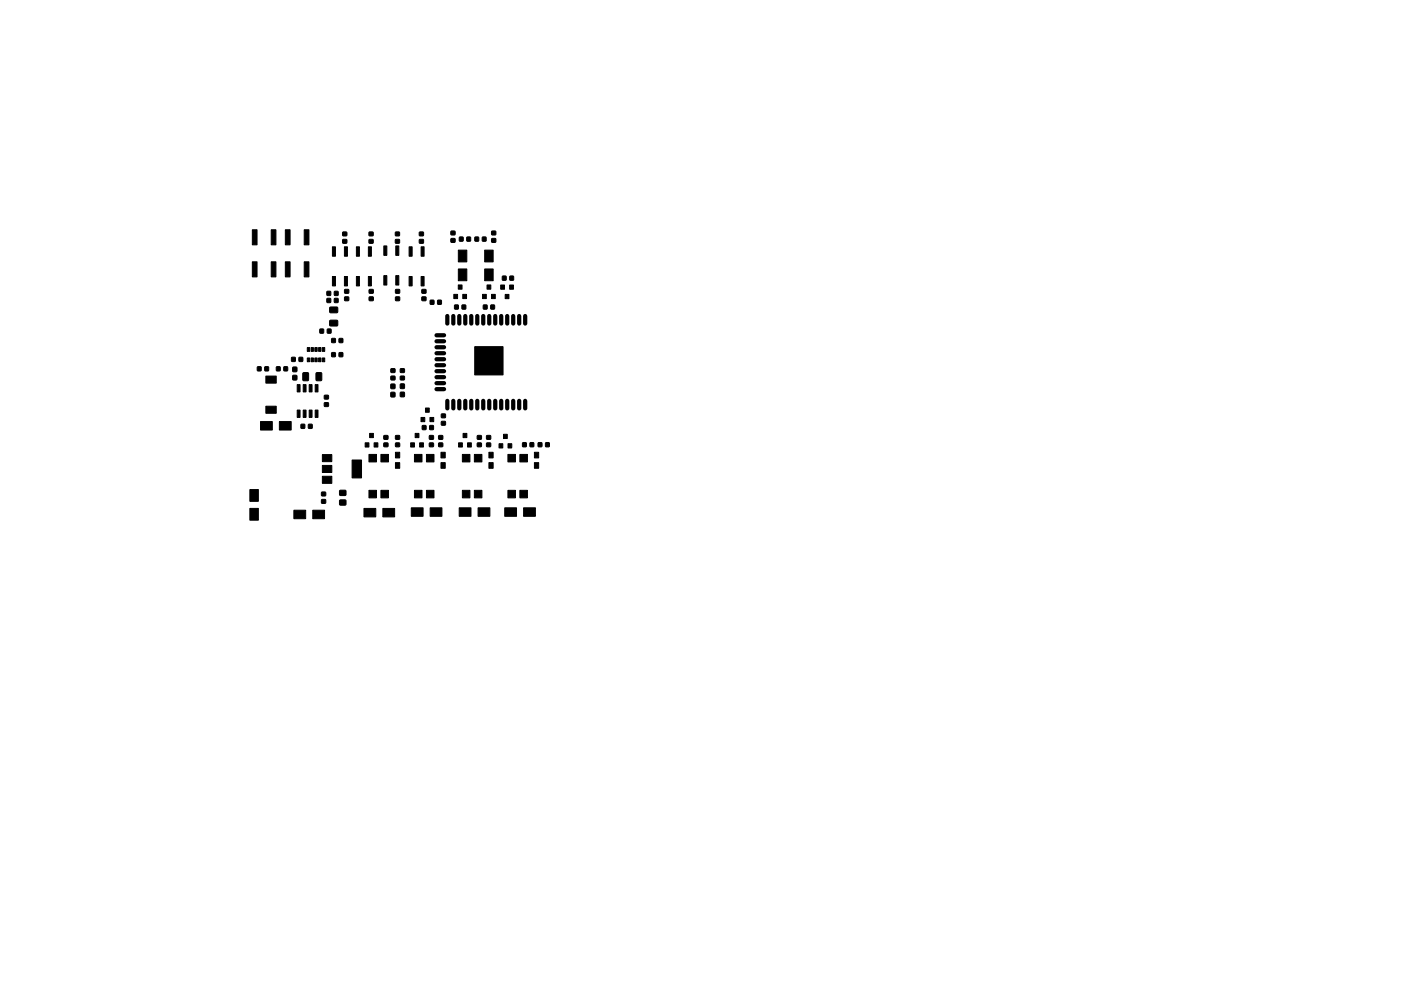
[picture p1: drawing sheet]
<svg xmlns="http://www.w3.org/2000/svg" width="297mm" height="210mm" viewBox="0 0 297 210" stroke-linecap="round" stroke-linejoin="round" font-family="sans-serif">
<g fill="#000" stroke="#000" stroke-width=".21">
<path d="M53.5 48.7h1v3.2h-1zM53.5 55.5h1v3.2h-1zM57.5 55.5h1v3.2h-1zM57.5 48.7h1v3.2h-1zM60.5 48.7h1v3.2h-1zM60.5 55.5h1v3.2h-1zM64.5 55.5h1v3.2h-1zM64.5 48.7h1v3.2h-1zM70.5 52.4h.6v2h-.6zM70.5 58.7h.6v2h-.6zM73 52.4h.7v2h-.7zM73 58.7h.7v2h-.7z"/>
<path d="M72.7 49.3l.8-.1v.8h-.8zM72.7 50.8h.8v.8h-.8zM75.6 58.7h.6v2h-.6zM75.6 52.4h.6v2h-.6zM78.1 58.7h.6v2h-.6zM78.1 52.4h.6v2h-.6zM78.3 49.3l.8-.1v.8h-.8zM78.3 50.8h.8v.8h-.8zM81.4 58.5h.6v2h-.6zM81.4 52.2h.6v2h-.6zM83.9 58.5h.7v2h-.7zM83.9 52.2h.7v2h-.7z"/>
<path d="M83.9 49.3l.8-.1v.8h-.8zM83.9 50.8h.8v.8h-.8zM86.7 52.4h.7v2h-.7zM86.7 58.7h.7v2h-.7zM89.3 52.4h.6v2h-.6zM89.3 58.7h.6v2h-.6zM88.9 49.3l.8-.1 .1 .8h-.8zM88.9 50.8h.8l.1 .8h-.8zM95.6 49.1l.8-.1 .1 .8h-.9zM95.6 50.6h.8l.1 .8h-.9zM97.2 57.1h1.8v2.5h-1.8zM97.2 53.1h1.8v2.5h-1.8z"/>
<path d="M97.4 50.3h.8l-.1 .9-.7-.1zM99 50.3h.8l-.1 .9-.7-.1zM100.7 50.3h.8l-.1 .9-.7-.1zM102.8 57.1h1.8v2.5h-1.8zM102.8 53.1h1.8v2.5h-1.8zM102.3 50.3h.7v.9l-.7-.1zM104.3 49.1l.8-.1v.8h-.8zM104.3 50.6h.8v.8h-.8zM106.5 58.6h.8v.8h-.8zM108.1 58.6h.8l-.1 .8h-.7zM54.6 77.8l.8 .1-.1 .8-.7-.1zM56.2 77.8l.7 .1v.8l-.8-.1z"/>
<path d="M58.6 77.8l.8 .1v.8l-.8-.1zM60.2 77.8l.8 .1-.1 .8-.7-.1zM61.8 75.8l.8 .1v.8l-.8-.1zM62.1 79.7h.8v.9h-.8zM62.1 77.9h.8v.9h-.8zM63.4 75.8l.8 .1-.1 .8-.7-.1zM64.3 79.1l1.1 .1-.1 1.5h-1.1zM65.1 73.7h.6v.8h-.6zM65.1 75.9h.6v.8h-.6zM66 73.7h.4v.8h-.4zM66 75.9h.4v.8h-.4zM66.7 73.7h.6v.8h-.6z"/>
<path d="M66.7 75.9h.6v.8h-.6zM67.1 79.1l1.1 .1-.1 1.5h-1.1zM67.6 73.7h.4v.8h-.4zM67.6 75.9h.4v.8h-.4zM67.8 69.8l.8 .1v.8l-.8-.1zM68.3 73.7h.6v.8h-.6zM68.3 75.9h.6v.8h-.6zM69.3 63.3l.8 .1v.8l-.8-.1zM69.3 61.8l.8 .1v.8l-.8-.1zM69.4 69.8l.8 .1-.1 .8-.7-.1zM70.3 71.8l.8 .1v.8l-.8-.1zM70.3 74.8l.8 .1v.8l-.8-.1z"/>
<path d="M69.9 65.2h1.6l.1 1.1h-1.6zM69.9 68h1.6l.1 1.1h-1.6zM70.9 63.3l.8 .1-.1 .8-.7-.1zM70.9 61.8l.8 .1-.1 .8-.7-.1zM71.9 71.8l.8 .1-.1 .8-.7-.1zM71.9 74.8l.8 .1-.1 .8-.7-.1zM73.1 63h.8v.7l-.8 .1zM73.1 61.4h.8v.8h-.8zM78.3 63h.8v.7l-.8 .1zM78.3 61.4h.8v.8h-.8zM82.9 79.8h.8v.8h-.8zM82.9 78.3l.8-.1v.8h-.8z"/>
<path d="M83.9 63h.8v.7l-.8 .1zM83.9 61.4h.8v.8h-.8zM84.9 79.8h.8v.8h-.8zM84.9 78.3l.8-.1v.8h-.8zM89.5 63h.8v.7l-.8 .1zM89.5 61.4h.8v.8h-.8zM91.2 63.7h.8v.9l-.8-.1zM92.8 63.7h.8l-.1 .9-.7-.1zM96.2 62.5h.8v.9h-.8zM96.4 64.7h.8l-.1 .9-.7-.1zM97.2 60.5h.8v.9h-.8zM98 64.7h.7v.9l-.7-.1z"/>
<path d="M98.1 62.5h.8v.9h-.8zM102.3 62.5h.8v.9h-.8zM102.5 64.7h.8l-.1 .9-.7-.1zM103.3 60.5h.8v.9h-.8zM104.1 64.7h.7v.9l-.7-.1zM104.2 62.5h.8v.9h-.8zM106.2 60.5h.8v.9h-.8zM100.7 73.5h6v6h-6zM107.1 62.5h.8v.9h-.8zM108.1 60.5h.8v.9h-.8zM55.2 89.4h2.5v1.8h-2.5zM56.4 79.8h2.2v1.5h-2.2z"/>
<path d="M56.4 86.2h2.2v1.5h-2.2zM59.2 89.4h2.5v1.8h-2.5zM63 87h.6v1.6h-.6zM63 81.6h.6v1.6h-.6zM64.3 87h.6v1.6h-.6zM64.3 81.6h.6v1.6h-.6zM63.8 90l.8 .1v.8l-.8-.1zM65.6 87h.6v1.6h-.6zM65.6 81.6h.6v1.6h-.6zM65.4 90l.8 .1-.1 .8-.7-.1zM66.8 87h.6v1.6h-.6zM66.8 81.6h.6v1.6h-.6z"/>
<path d="M68.3 96.4h2v1.5h-2zM68.8 85.5l.8-.1v.8h-.8zM68.8 83.9h.8v.7h-.8zM77.4 94h.8v.9h-.8zM78.2 96.4h1.6v1.6h-1.6zM78.4 92h.8v.9h-.8zM79.3 94h.8v.9h-.8zM80.8 96.4h1.6v1.6h-1.6zM81.4 94h.8v.7l-.8 .1zM81.4 92.4h.8v.8h-.8zM82.9 83.3h.8v.9h-.8zM82.9 81.5h.8v.9h-.8z"/>
<path d="M83.8 98.2h.9v1.2h-.9zM83.8 96h.9v1.2h-.9zM83.9 92.4h.8v.8h-.8zM83.9 94h.8v.7l-.8 .1zM84.9 83.2l.8 .1v.9l-.8-.1zM84.9 81.5h.8v.9h-.8zM87.1 94h.8v.9h-.8zM87.9 96.4h1.6v1.6h-1.6zM88 92h.8v.9h-.8zM89 94h.8v.9h-.8zM89.3 88.6h.8v.9h-.8zM89.5 90.3h.8v.8h-.8z"/>
<path d="M90.4 96.4h1.6v1.6h-1.6zM90.2 86.6h.8v.9h-.8zM91.1 90.3h.8v.8h-.8zM91.1 94h.8v.7l-.8 .1zM91.1 92.4h.8v.8h-.8zM91.2 88.6h.8v.9h-.8zM93.5 96h.9v1.2h-.9zM93.5 98.2h.9v1.2h-.9zM93 92.4h.8l.1 .8h-.9zM93 94h.8l.1 .7-.9 .1zM93.6 89.4h.8v.8h-.8zM93.6 87.9l.8-.1v.8h-.8z"/>
<path d="M97.2 94h.8v.9h-.8zM98 96.4h1.6v1.6h-1.6zM98.2 92h.8v.9h-.8zM99.1 94h.8v.9h-.8zM100.6 96.4h1.6v1.6h-1.6zM101.2 94h.8l.1 .7-.9 .1zM101.2 92.4h.8l.1 .8h-.9zM103.7 96h.9v1.2h-.9zM103.7 98.2h.9v1.2h-.9zM103.2 92.4h.8v.8h-.8zM103.2 94h.8v.7l-.8 .1zM105.8 94.1h.8v.9h-.8z"/>
<path d="M106.8 92.1h.8v.9h-.8zM107.7 96.4h1.6v1.6h-1.6zM107.7 94.1h.8v.9h-.8zM110.2 96.4h1.6v1.6h-1.6zM110.8 93.9l.8 .1-.1 .8-.7-.1zM112.4 93.9l.8 .1-.1 .8-.7-.1zM113.3 98.2h.9v1.2h-.9zM113.3 96h.9v1.2h-.9zM114.1 93.9l.8 .1v.8l-.8-.1zM115.7 93.9l.8 .1-.1 .8-.7-.1zM53 107.9h1.8v2.5h-1.8zM53 103.9h1.8v2.5h-1.8z"/>
<path d="M62.3 108.2h2.5v1.8h-2.5zM66.3 108.2h2.5v1.8h-2.5zM68.3 101h2v1.5h-2zM68.3 98.7h2v1.5h-2zM68.2 106h.8v.7l-.8 .1zM68.2 104.4h.8v.8h-.8zM72 106.1h1.3v1h-1.2zM72 104.1l1.3-.1v1.1h-1.2zM74.7 97.6h2v3.8h-2zM78.2 104h1.6v1.6h-1.6zM77.2 107.9h2.5v1.8h-2.5zM80.8 104h1.6v1.6h-1.6z"/>
<path d="M81.2 107.9h2.5v1.8h-2.5zM87.9 104h1.6v1.6h-1.6zM87.2 107.7h2.5v1.8h-2.5zM90.4 104h1.6v1.6h-1.6zM91.2 107.7h2.5v1.8h-2.5zM98 104h1.6v1.6h-1.6zM97.4 107.7h2.5v1.8h-2.5zM100.6 104h1.6v1.6h-1.6zM101.4 107.7h2.5v1.8h-2.5zM107.7 104h1.6v1.6h-1.6zM107 107.7h2.5v1.8h-2.5zM110.2 104h1.6v1.6h-1.6z"/>
<path d="M111 107.7h2.5v1.8h-2.5z"/>
</g>
<g fill="none" stroke="#000" stroke-width=".9">
<path d="M92.5 71.1h1.6M92.5 72.4h1.6M92.5 73.7h1.6M92.5 74.9h1.6M92.5 76.2h1.6M92.5 77.5h1.6M92.5 78.8h1.6M94.8 67v1.6M96.1 67v1.6M97.4 67v1.6M98.7 67v1.6M99.9 67v1.6"/>
<path d="M101.2 67v1.6M102.5 67v1.6M103.7 67v1.6M105 67v1.6M106.3 67v1.6M107.5 67v1.6M108.8 67v1.6M110.1 67v1.6M111.4 67v1.6M92.5 80h1.6M92.5 81.3h1.6M92.5 82.6h1.6"/>
<path d="M94.8 85v1.6M96.1 85v1.6M97.4 85v1.6M98.7 85v1.6M99.9 85v1.6M101.2 85v1.6M102.5 85v1.6M103.7 85v1.6M105 85v1.6M106.3 85v1.6M107.5 85v1.6M108.8 85v1.6"/>
<path d="M110.1 85v1.6M111.4 85v1.6"/>
</g>
</svg>
